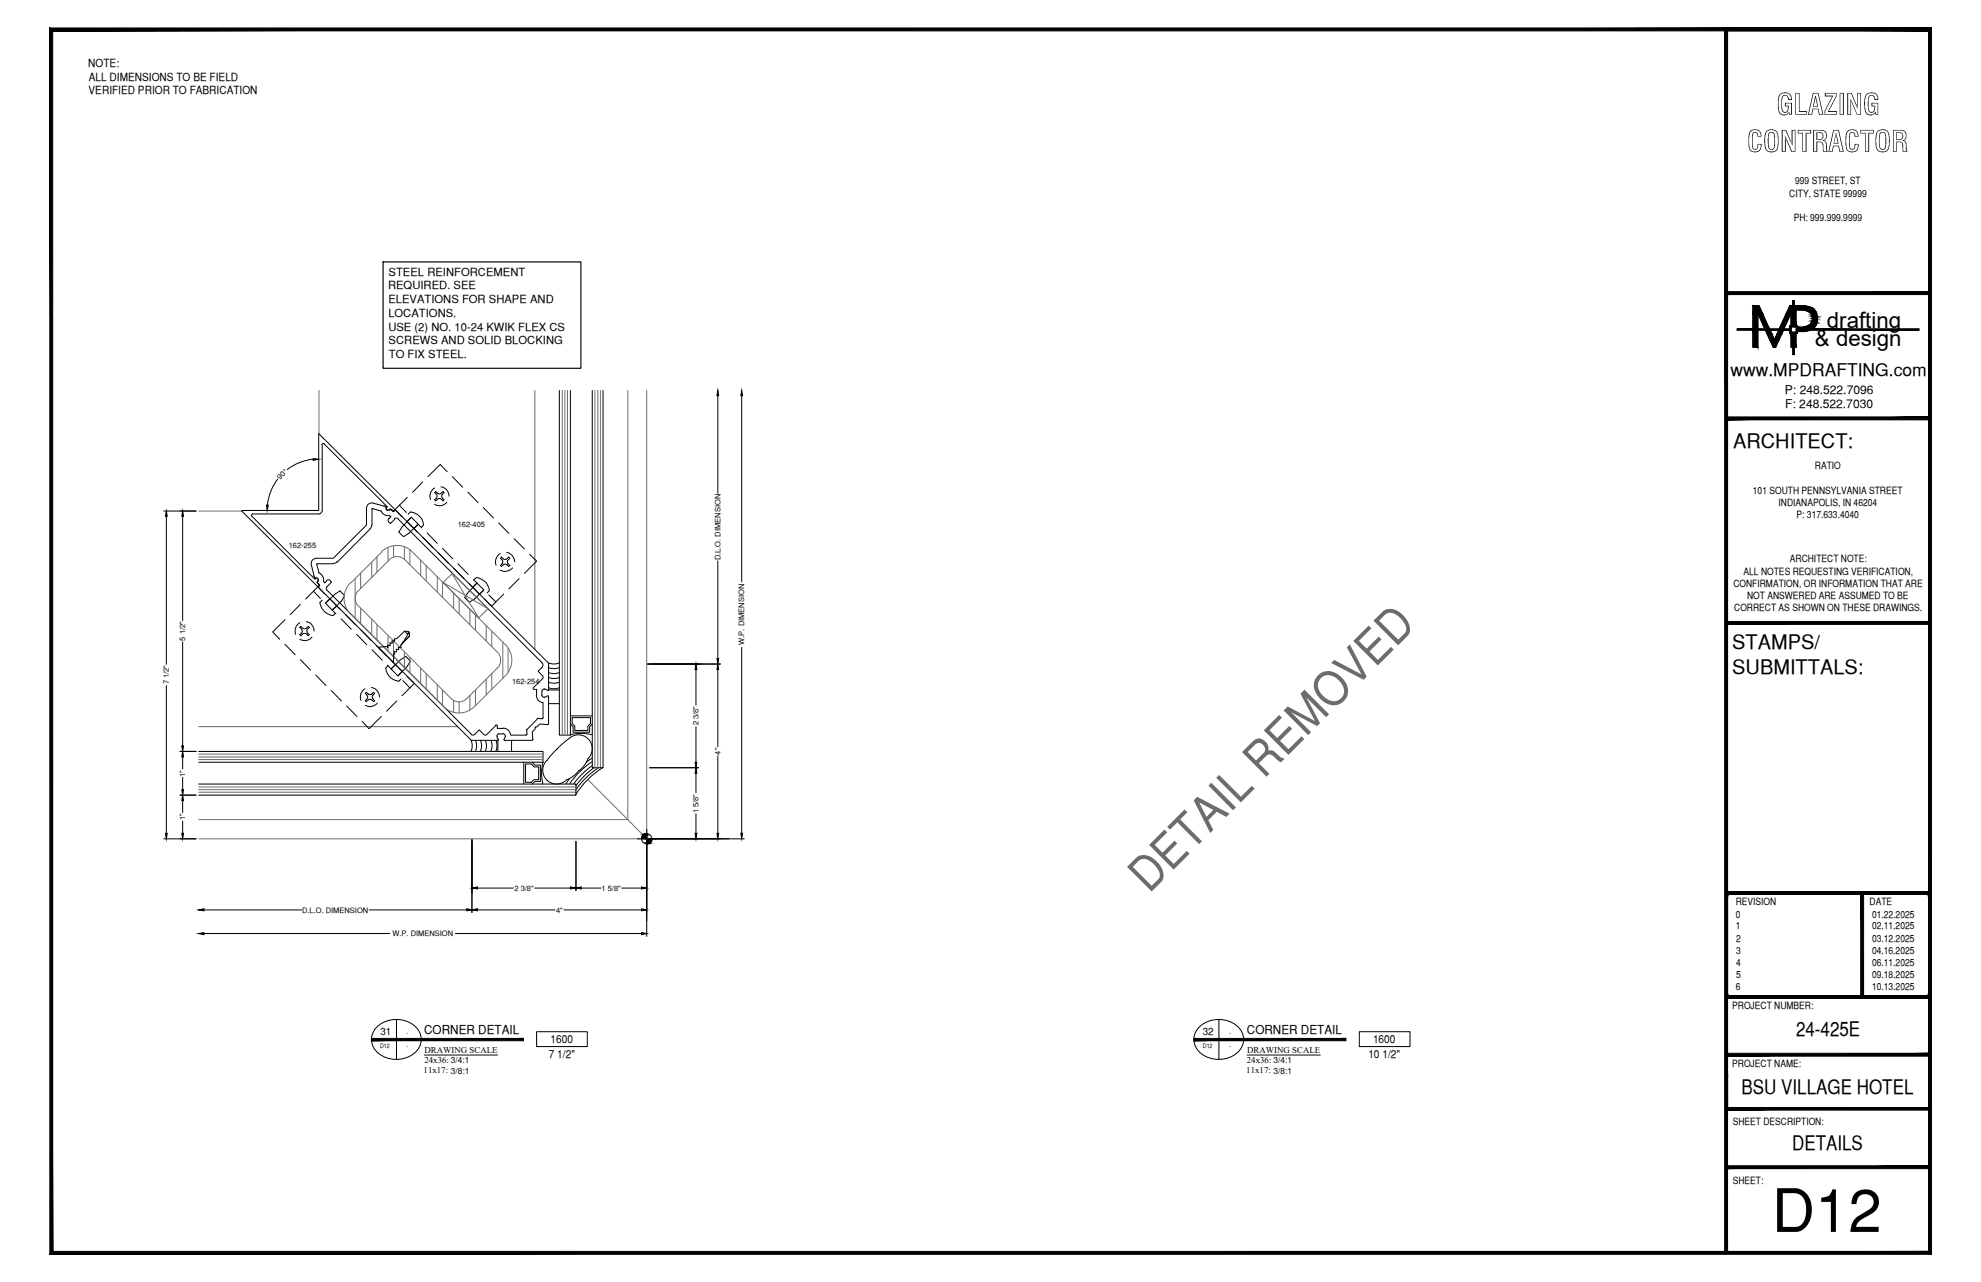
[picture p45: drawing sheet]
<svg xmlns="http://www.w3.org/2000/svg" width="432mm" height="279mm" viewBox="0 0 432 279" stroke-linecap="round" stroke-linejoin="round" font-family="sans-serif">
<defs><g id="words">
<text font-size="13.1" x="386.2" y="268.5">D12</text>
<text font-size="10.4" fill="#6c6c6c" x="250.4" y="194.9" transform="rotate(-45 250.4 194.9)">DETAIL REMOVED</text>
<g font-size="6.3">
<text x="387.2" y="25">GLAZING</text>
<text x="380.8" y="33.1">CONTRACTOR</text>
</g>
<g font-size="4.9">
<text x="398.2" y="71.5">drafting</text>
<text x="395.6" y="75.5">&amp; design</text>
</g>
<g font-size="4.4">
<text x="377.8" y="97.5">ARCHITECT:</text>
<text x="377.6" y="141.5">STAMPS/</text>
<text x="377.6" y="146.9">SUBMITTALS:</text>
<text x="391.5" y="225.8">24-425E</text>
<text x="379.6" y="238.5">BSU VILLAGE HOTEL</text>
<text x="390.7" y="250.7">DETAILS</text>
</g>
<text font-size="3.8" x="377.2" y="82">www.MPDRAFTING.com</text>
<g font-size="2.7">
<text x="92.5" y="225.4">CORNER DETAIL</text>
<text x="271.8" y="225.4">CORNER DETAIL</text>
</g>
<g font-size="2.6">
<text x="389.1" y="85.8">P: 248.522.7096</text>
<text x="389.1" y="89">F: 248.522.7030</text>
</g>
<g font-size="2.4">
<text x="19.2" y="14.5">NOTE:</text>
<text x="19.4" y="17.6">ALL DIMENSIONS TO BE FIELD</text>
<text x="19.3" y="20.6">VERIFIED PRIOR TO FABRICATION</text>
<text x="84.6" y="63.1">REQUIRED. SEE</text>
<text x="84.7" y="60.1">STEEL REINFORCEMENT</text>
<text x="84.6" y="66.1">ELEVATIONS FOR SHAPE AND</text>
<text x="84.6" y="69.1">LOCATIONS.</text>
<text x="84.6" y="72.1">USE (2) NO. 10-24 KWIK FLEX CS</text>
<text x="84.7" y="75.1">SCREWS AND SOLID BLOCKING</text>
<text x="84.8" y="78.1">TO FIX STEEL.</text>
<text x="120" y="227.3">1600</text>
<text x="299.3" y="227.3">1600</text>
<text x="119.6" y="230.6">7 1/2&quot;</text>
<text x="298.3" y="230.6">10 1/2&quot;</text>
</g>
<g font-size="2.2">
<text x="391.3" y="40.2">999 STREET, ST</text>
<text x="390" y="42.9">CITY, STATE 99999</text>
<text x="391" y="48.2">PH: 999.999.9999</text>
<text x="382.1" y="107.6">101 SOUTH PENNSYLVANIA STREET</text>
<text x="395.6" y="102.3">RATIO</text>
<text x="387.7" y="110.3">INDIANAPOLIS, IN 46204</text>
<text x="391.6" y="113">P: 317.633.4040</text>
<text x="380" y="125.2">ALL NOTES REQUESTING VERIFICATION,</text>
<text x="390.1" y="122.6">ARCHITECT NOTE:</text>
<text x="377.8" y="127.9">CONFIRMATION, OR INFORMATION THAT ARE</text>
<text x="380.8" y="130.6">NOT ANSWERED ARE ASSUMED TO BE</text>
<text x="378" y="133.2">CORRECT AS SHOWN ON THESE DRAWINGS.</text>
<text x="378.3" y="197.3">REVISION</text>
<text x="407.5" y="197.3">DATE</text>
<text x="378.3" y="202.6">1</text>
<text x="378.4" y="200">0</text>
<text x="408" y="200">01.22.2025</text>
<text x="408" y="202.6">02.11.2025</text>
<text x="378.5" y="205.2">2</text>
<text x="378.5" y="207.9">3</text>
<text x="408" y="205.2">03.12.2025</text>
<text x="408" y="207.9">04.16.2025</text>
<text x="378.4" y="215.8">6</text>
<text x="378.5" y="210.5">4</text>
<text x="378.5" y="213.2">5</text>
<text x="408" y="210.5">06.11.2025</text>
<text x="408" y="213.2">09.18.2025</text>
<text x="408" y="215.8">10.13.2025</text>
<text x="377.6" y="219.9">PROJECT NUMBER:</text>
<text x="82.9" y="225.6">31</text>
<text x="262.2" y="225.6">32</text>
<text x="377.6" y="232.5">PROJECT NAME:</text>
<text x="377.7" y="245.2">SHEET DESCRIPTION:</text>
<text x="377.7" y="257.9">SHEET:</text>
</g>
<g font-size="1.9">
<text x="92.3" y="233.9">11x17: 3/8:1</text>
<text x="92.5" y="229.6">DRAWING SCALE</text>
<text x="92.5" y="231.7">24x36: 3/4:1</text>
<text x="271.7" y="233.9">11x17: 3/8:1</text>
<text x="271.8" y="231.7">24x36: 3/4:1</text>
<text x="271.8" y="229.6">DRAWING SCALE</text>
</g>
<g font-size="1.6">
<text x="61.1" y="104.6" transform="rotate(-46 61.1 104.6)">90°</text>
<text x="62.9" y="119.5">162-255</text>
<text x="99.8" y="114.9">162-405</text>
<text x="157" y="122.1" transform="rotate(-90 157 122.1)">D.L.O. DIMENSION</text>
<text x="40.4" y="139.6" transform="rotate(-90 40.4 139.6)">5 1/2&quot;</text>
<text x="162.2" y="140.5" transform="rotate(-90 162.2 140.5)">W.P. DIMENSION</text>
<text x="36.8" y="149.2" transform="rotate(-90 36.8 149.2)">7 1/2&quot;</text>
<text x="111.6" y="149">162-254</text>
<text x="152.3" y="158.1" transform="rotate(-90 152.3 158.1)">2 3/8&quot;</text>
<text x="157" y="164.5" transform="rotate(-90 157 164.5)">4&quot;</text>
<text x="40.4" y="169.3" transform="rotate(-90 40.4 169.3)">1&quot;</text>
<text x="40.4" y="178.8" transform="rotate(-90 40.4 178.8)">1&quot;</text>
<text x="152.3" y="177.2" transform="rotate(-90 152.3 177.2)">1 5/8&quot;</text>
<text x="112.1" y="194.1">2 3/8&quot;</text>
<text x="131.1" y="194.1">1 5/8&quot;</text>
<text x="65.8" y="198.9">D.L.O. DIMENSION</text>
<text x="121.2" y="198.9">4&quot;</text>
<text x="85.5" y="204.1">W.P. DIMENSION</text>
</g>
<g font-size="1.3">
<text x="88.6" y="225.6">-</text>
<text x="267.9" y="225.6">-</text>
<text x="82.9" y="228.4">D12</text>
<text x="88.6" y="228.4">-</text>
<text x="262.2" y="228.4">D12</text>
<text x="267.9" y="228.4">-</text>
</g>
</g></defs>
<!-- layer: SYMBOLS -->
<g fill="#000" stroke="#000" stroke-width=".22">
<path d="M140.8 181.7h.2zM141 183.8h.4z"/>
<path d="M140.8 181.7h.2zM140.6 181.7h.4z"/>
<path d="M140.6 181.7l.4 .2v-.2zM140.5 181.9l.1-.2 .4 .2z"/>
<path d="M140.5 181.9h.5zM140.3 181.9h.7z"/>
<path d="M140.3 181.9l.7 .2v-.2zM140.3 181.9l.7 .2h-.9z"/>
<path d="M140.1 182.1l.9 .1v-.1zM140 182.2l.1-.1 .9 .1z"/>
<path d="M140 182.2l1 .2v-.2zM140 182.2l1 .2h-1z"/>
<path d="M140 182.4l1 .2v-.2zM140 182.4l1 .2h-1.1z"/>
<path d="M139.9 182.6l1.1 .2v-.2zM139.9 182.6l1.1 .2h-1.1z"/>
<path d="M141 183.9h.2zM141 183.8l.2 .1z"/>
<path d="M141 183.8h.5zM141 183.8h.4z"/>
<path d="M141 183.6l.5 .2 .2-.2zM141 183.6l.5 .2h-.5z"/>
<path d="M141 183.5l.7 .1 .2-.1zM141 183.5l.7 .1h-.7z"/>
<path d="M141 183.4l.9 .1 .1-.1zM141 183.4l.9 .1h-.9z"/>
<path d="M141 183.2l1 .2v-.2zM141 183.2l1 .2h-1z"/>
<path d="M141 182.8l1.1 .2v-.2zM141 182.8l1.1 .2h-1.1z"/>
<path d="M141 183l1 .2 .1-.2zM141 183l1 .2h-1z"/>
<path d="M81 226.3v.5l33.1-.5zM81 226.8l33.1-.5v.5z"/>
<path d="M260.3 226.3v.5l33.1-.5zM260.3 226.8l33.1-.5v.5z"/>
</g>
<g fill="none" stroke="#000" stroke-width=".22">
<path d="M138.9 182.8h4.2M141 180.7v4.2M82.2 223.7a6.1 6.1 0 0 1 9.3 1.3 4 4 0 0 1-2.4 5.3 6 6 0 0 1-7.8-2.2 3.7 3.7 0 0 1 .9-4.4zM86.4 222.2v8.7M261.5 223.7a6.1 6.1 0 0 1 9.2 1.3 4 4 0 0 1-2.3 5.3 6 6 0 0 1-7.8-2.2 3.7 3.7 0 0 1 .9-4.4zM265.7 222.2v8.7"/>
<circle cx="140.9" cy="182.8" r="1.11"/>
</g>
<!-- layer: MEDIUM_2 -->
<path d="M92.5 229.9h16M271.8 229.9h16" fill="none" stroke="#000" stroke-width=".22"/>
<!-- layer: NOTES -->
<path d="M117 224.9h11v3.2h-11zM296.3 224.9h11v3.2h-11z" fill="none" stroke="#000" stroke-width=".22"/>
<!-- layer: LIGHT_1 -->
<path d="M69.5 85.1v9.5M116.6 85.1v56.4M136.8 85.1v93.5M141 85.1v97.7M43.3 111.4h9.4M43.3 158.4h56.5M43.3 178.6h93.5M128.2 170l8.6 8.6M136.8 178.6l4.2 4.2h-97.7" fill="none" stroke="#6c6c6c" stroke-width=".22"/>
<!-- layer: GASKETS -->
<g fill="none" stroke="#000" stroke-width=".22">
<path d="M119.6 144.5l1.4 .2 .9-.2M119.6 145.5l1.4 .2 .9-.2M119.6 146.6l1.4 .2 .9-.2M119.6 147.6l1.4 .3 .9-.3M119.6 148.7l.9 .2 1.4-.2M119.6 149.9l1.4 .2 .9-.2M119.6 153.4h2.3M119.6 150.4h2.3M102.7 161.3l.2 1-.2 1.4M103.6 161.3l.3 1-.3 1.4M104.7 161.3l.3 1-.3 1.4M105.8 161.3l.2 1-.2 1.4"/>
<path d="M107 161.3l.2 1-.2 1.4M108.1 161.3l.2 1-.2 1.4M108.5 161.4v2.4M111.5 161.4v2.4M119.2 165.7a3 3 0 0 0 0 4.3 3 3 0 0 0 4.2 0M123.9 161.1l-2.9 2.5-1.8 2.2M123.9 161a3 3 0 0 1 4.3 0 3 3 0 0 1 0 4.3M126.1 167.9l-1.1 1.3-1.6 .8M128.2 165.3l-.8 1.5-1.2 1.2M129.1 166a18.2 18.2 0 0 0-4.9 4.8M129.1 166.9a18.2 18.2 0 0 0-4.1 4M129.5 167.3a18.2 18.2 0 0 0-4 4"/>
<path d="M130.5 167.3a18.2 18.2 0 0 0-5 4.9M131.4 167.3a18.2 18.2 0 0 0-6 5.9"/>
</g>
<!-- layer: FASTENERS -->
<g fill="none" stroke="#000" stroke-width=".22">
<path d="M87.1 110.1l1.5 1.6M88.8 108.4l-2.7 2.7 1.5 1.5M88.8 113.7l2.2 2.3M89 112.1l.5-.5a3.1 3.1 0 0 1 2.8 2.8l-.5 .5M89.7 112.8l-2 1.9-.8 1.3 1 1 1.3-.8 1.9-2M89.7 112.7l-1 1M89.7 112.8l2.2 2.3M91.2 114.3l-1 .9M92.1 105l-2.2 2.3M92.1 117.1l2.3 2.3M93.1 116.1l2.2 2.3M94.7 106.4a2 2 0 0 0-.8 2.4"/>
<path d="M94.7 107.4l.3-.3 .5 .5h.4l.7-.5 .2 .3-.3 .3a.61 .61 0 0 0 0 .9l.3 .3-.2 .3-.7-.6-.4 .1-.5 .5-.3-.3 .5-.5v-.5zM96.1 106.1a1.98 1.98 0 0 1 1.8 2M96.5 119.5l2.2 2.3M97.4 109.5a2.07 2.07 0 0 1-2.7 .4M97.5 102.8l-1.6-1.6-2.6 2.7M98.6 103.9l2.2 2.3M102 107.3l2.2 2.2M105.3 110.6l2.3 2.3M108.7 114l2.2 2.3M112.1 117.4l2.2 2.2M62.1 135.1l-2.7 2.6 1.6 1.6M65.3 135.7a2.11 2.11 0 0 0-.8 2.5"/>
<path d="M65.3 136.7l.3-.2 .6 .5h.5l.5-.5 .2 .2-.5 .8 .1 .4 .4 .4-.2 .3-.3-.4a.69 .69 0 0 0-1 0l-.3 .4-.3-.3 .4-.3a.61 .61 0 0 0 0-.9zM65.5 131.7l-2.3 2.3M66.7 135.5a1.98 1.98 0 0 1 1.8 2M68 138.9a2.07 2.07 0 0 1-2.7 .4M68.3 128.8l1.5 1.6M70.2 130.8l-.5 .5a3.3 3.3 0 0 0 2.9 2.9l.5-.5M70.8 129.5l-1.5-1.6-2.7 2.7M70.9 131.5l2.1-2 1.1-.7 1 1-.7 1.2-2 2M71 131.5l2.2 2.3M71.9 130.5l-1 .9M71.9 130.6l2.3 2.2M73.4 132.1l-.9 .9"/>
<path d="M74.4 134.9l2.2 2.3M75.3 133.9l2.2 2.3M77.7 138.2l2.2 2.3M78.7 137.3l2.2 2.3M88.2 137.5l.7 .7 .2-.4M88.9 138.2l-1.3 2.1 1.7-1.7M89.1 137.7l.2 .9M95.5 120.5l2.2 2.2M98.9 123.8l2.2 2.3M99.8 122.9l2.2 2.3M102.2 127.2l2.3 2.3M103.2 126.3l2.2 2.2"/>
<path d="M103.3 126.4l.5-.5a3.3 3.3 0 0 1 2.9 2.8l-.5 .5M103.9 127.1l-.9 .9M104 127.1l-2 2-.7 1.1 1 1.1 1.1-.7 2.1-2.1M105.5 128.6l-1 .9M106.6 129.7l1.5 1.5M109 120.6a2.05 2.05 0 0 0-.9 2.6M109.3 121.4l.6 .5h.5l.5-.5 .2 .3-.3 .3a.61 .61 0 0 0 0 .9l.3 .4-.2 .1-.7-.5-.4 .1-.5 .4-.2-.1 .3-.4a.61 .61 0 0 0 0-.9l-.3-.3zM109.8 129.5l-2.7 2.6-1.5-1.5M110.4 120.4a2.1 2.1 0 0 1 1.8 2M111.7 123.8a2.18 2.18 0 0 1-2.7 .5M113.2 126.1l-2.3 2.2M115.4 120.8l1.6 1.5-2.7 2.7"/>
<path d="M62.1 140.4l2.2 2.3M65.5 143.8l2.2 2.2M68.8 147.1l2.3 2.3M72.2 150.5l2.2 2.3M75.6 153.9l2.2 2.2M79.6 150.1a2.05 2.05 0 0 0-.9 2.6M79.8 150.9l.7 .5 .5-.1 .4-.4 .3 .2-.5 .4v.3v.5l.5 .4-.3 .2-.3-.3a.61 .61 0 0 0-.9 0l-.4 .3-.2-.2 .3-.4a.61 .61 0 0 0 0-.9l-.3-.3zM81 149.9a2.1 2.1 0 0 1 1.7 2M81.1 141.6l2.2 2.3M82 140.7l2.3 2.2M82.2 153.2a2.06 2.06 0 0 1-2.6 .5M82.5 141.1l1.8-.2 .2 .3v-.5h.6l-.1-.6 .5 .1-.1-.5 .5 .1 .1-.2-.1-.3 .6-.1 1.7-1.7 1 .2 .1 .9-1.7 1.7v.3l-.2-.1v.6h-.6l.1 .4h-.5v.6l-.5-.1 .1 .6-.1-.1-.2 1.8z"/>
<path d="M83.1 156.1l-2.6 2.7-1.6-1.6M84.5 145l2.2 2.3M84.6 145.1l-.5 .5a3.1 3.1 0 0 0 2.8 2.9l.5-.5M85.3 145.8l1.9-2 1.3-.7 1 1-.8 1.2-2 2M85.4 144.1l2.2 2.2M86.2 144.8l-1 1M86.5 152.8l-2.2 2.2M87.7 146.4l-1 .9M87.8 148.3l1.5 1.6M88.8 147.4l1.5 1.6-2.7 2.6"/>
</g>
<!-- layer: COMPONENTS -->
<g fill="none" stroke="#000" stroke-width=".22">
<path d="M69.4 94.6h.2l16.5 16.5-.1 .1M69.5 94.7v16.6h-16.7M70.2 97v14.3M70.7 96.7a.29 .29 0 0 0-.4 0 .29 .29 0 0 0-.1 .2M70.7 96.8l13.8 13.7-.2 .1M52.8 111.3v.1l16.5 16.5 .1-.1M54.9 112.5l13.7 13.7 .2-.1M69.5 112h-14.4a.29 .29 0 0 0-.3 .2 .29 .29 0 0 0 .1 .3M70.2 111.2a.79 .79 0 0 1-.8 .8M81 114.4l-.3 .8-7.2 7.4M81.1 111.1v3.3M81.3 110.9l1.8 .5"/>
<path d="M81.3 110.8l-.3 .2M83.1 111.3a1.68 1.68 0 0 0 1.8 1.1M83.7 110.3l-2.3-.7a1.18 1.18 0 0 0-1.5 1.2v3.6l-7.3 7.3h-3.6M83.7 110.2l.2 .1M83.9 110.4l.3 .2M84.2 110.5a.48 .48 0 0 0 .2 .6 .48 .48 0 0 0 .6-.1M84.3 110.5a.41 .41 0 0 0 0 .6 .41 .41 0 0 0 .5 0l.3-.2 .5 .4M84.8 113a.6 .6 0 0 0 0 .8M84.9 112.4l.3 .2-.4 .4M85 111l.7 .4M85.6 111.5h.3l.2-.4 33.5 33.4v5.9l-.2 .1-.7-.3M86 111.2h-.4"/>
<path d="M86 113.1a.6 .6 0 0 1 .8 0M86 113.2l-.9 .9-.3-.2M86.8 113.2l31.4 31.3M67.9 123.2l.6 2.3M68.4 125.5v.2M68.5 125.7l.2 .3M68.7 126a.48 .48 0 0 1 .6 .2 .48 .48 0 0 1-.2 .6M68.7 126.1a.41 .41 0 0 1 .6 0 .41 .41 0 0 1 0 .6l-.2 .2 .4 .5M69 121.7a1.17 1.17 0 0 0-1.1 1.4M69.1 123.1l.4 1.8M69.2 126.9l.4 .5M69.2 122.8l-.2 .3"/>
<path d="M69.3 122.9h3.3M69.4 127.4v.3M69.5 124.8a1.68 1.68 0 0 1 1 1.9M69.6 127.8l-.3 .1 33.4 33.5h5.8l.1-.2-.3-.7M69.6 127.4l-.1 .3M71.2 126.5a.6 .6 0 0 1 .8 0M71.2 126.6l-.4 .5-.3-.4M71.3 127.8a.6 .6 0 0 0 0 .9M71.3 128.7l31.4 31.3M72 126.6l.3 .3-1 .9M73.4 122.5l-.8 .3M108 158.1l.3-.1 .1 .2"/>
<path d="M108.1 158.1l-2.1 2.1h-.4l-1.1-1.1-1 .9M108.4 158.2v.5h1.3M108.8 159.9l-.4 .2-.1 .3M108.8 160h.9M109.6 159.9l.3 .1 .2 .4M109.6 158.7a1.68 1.68 0 0 1 1.7 1.4M114.8 159.1l.1 .9M114.8 158.9l-.1 .2M114.9 160l-.3 .2M116.9 151.5a1.68 1.68 0 0 0 1.4 1.6M117.2 156.7l-2.3 2.3M117.3 156.5l-.2 .1"/>
<path d="M117.3 156.6l.9 .1M118.2 144.5a.6 .6 0 0 1 0 .9M118.2 145.4l-.9 .9 1.1 1.1v.4l-2.2 2.2 .1 .2h.7v1.3M118.4 153.2v3.2l-.3 .3M118.6 150.2l-.4 .2-.1 .3 .1 1 .4 .3M118.7 152l.7-.4 .2 .2v5.9M119.4 157.9l-1.7-.1-.7 .6h-.4v.5l-.6 .6 .1 1.7M119.6 157.7l-.3 .2M102.7 160a.6 .6 0 0 0 .8 0M108.4 160.4v.1M109.9 161.1l.1 .3h6M110.1 160.5l-.2 .6"/>
<path d="M110.2 160.4v.1M111.3 160.2h3.4M116.1 161.1l-.2 .3"/>
</g>
<!-- layer: R-SWTS-DET3 -->
<path d="M124.2 169.7l-.8 1.1M129 165.2l-1.2 .9" fill="none" stroke="#000" stroke-width=".22"/>
<!-- layer: DIM -->
<g fill="none" stroke="#000" stroke-width=".22">
<path d="M156.5 86.2v21.3M161.7 86.2v40.6M35.7 111.4h7M36.3 112.5v32.3M39.8 112.5v22.8M60.5 104.4a11.2 11.2 0 0 0-2.2 5.6M68.2 100.1a11.2 11.2 0 0 0-5.6 2.2M39.8 139.9v22.7M156.5 122.2v21.3M36.3 149.4v32.2M141.2 144.7h15.8M151.7 145.9v7.8"/>
<path d="M151.7 158.4v7.7M156.5 145.9v16.9M161.7 141.1v40.5M39.2 163.8h3.5M39.2 173.3h3.5M39.8 165v2.6M39.8 169.4v2.7M39.8 174.5v2.6M39.8 178.9v2.7M141.6 167.3h10.7M151.7 168.5v4.3M151.7 177.4v4.2"/>
<path d="M156.5 164.7v16.9M35.7 182.8h7M44.4 198.3h21.3M80.5 198.3h21.2M102.9 183v15.9M104.1 198.3h16.9M104.1 193.5h7.8M116.5 193.5h7.8M122.9 198.3h16.9M125.5 183.4v10.7M126.7 193.5h4.3M135.5 193.5h4.3"/>
<path d="M141 183.4v20.7M141.6 182.8h20.6M44.4 203.5h40.6M99.3 203.5h40.5"/>
</g>
<g fill="#000" stroke="#000" stroke-width=".22">
<path d="M68.3 99.9l1.2 .2-1.2 .2zM156.5 85.1l.2 1.1h-.4zM161.7 85.1l.2 1.1h-.4zM36.3 111.4l.1 1.1h-.3zM39.8 111.4l.2 1.1h-.4zM58.1 110l.4 .1-.3 1.2zM151.7 144.7l.2 1.2h-.4zM156.5 144.7l.2 1.2h-.4zM156.3 143.5h.4l-.2 1.2zM39.6 162.6h.4l-.2 1.2zM39.8 173.3l.2 1.2h-.4zM39.8 163.8l.2 1.2h-.4z"/>
<path d="M39.6 172.1h.4l-.2 1.2zM151.5 166.1h.4l-.2 1.2zM151.7 167.3l.2 1.2h-.4zM36.1 181.6h.3l-.1 1.2zM39.6 181.6h.4l-.2 1.2zM43.2 198.3l1.2-.2v.4zM101.7 198.1l1.2 .2-1.2 .2zM102.9 198.3l1.2-.2v.4zM102.9 193.5l1.2-.2v.4zM124.3 193.3l1.2 .2-1.2 .2zM125.5 193.5l1.2-.2v.4zM139.8 198.1l1.2 .2-1.2 .2z"/>
<path d="M139.8 193.3l1.2 .2-1.2 .2zM151.5 181.6h.4l-.2 1.2zM156.3 181.6h.4l-.2 1.2zM161.5 181.6h.4l-.2 1.2zM43.2 203.5l1.2-.2v.4zM139.8 203.3l1.2 .2-1.2 .2z"/>
</g>
<!-- layer: GLASS -->
<path d="M121.9 85.1v75.1h2.4v-75.1M129.1 85.1v82.2h2.3v-82.2M43.3 163.8h75.1v2.3M43.3 170.9h82.2v2.4h-82.2M43.3 166.1h75.1M118.3 166.1l-.2 2.1 .2 2.7M124.3 160.1l2.7-.3 2 .3" fill="none" stroke="#000" stroke-width=".22"/>
<path d="M122.6 85.1v75.1M123.1 85.1v75.1M123.7 85.1v75.1M129.7 85.1v82.2M130.3 85.1v82.2M130.9 85.1v82.2M43.3 165.5h75.1M43.3 164.3h75.1M43.3 165h75.1M43.3 172.7h82.2M43.3 171.5h82.2M43.3 172.1h82.2" fill="none" stroke="#6c6c6c" stroke-width=".22"/>
<!-- layer: MEDIUM_1 -->
<path d="M124.3 157.8l.6 .6v1.2h3.6v-1.2l.6-.6M124.3 156h4.8M124.7 156.4h4v1.3l-.6 .5v1h-2.8v-1l-.6-.5zM114.2 166.1v4.8M114.6 166.5h1.2l.6 .6h1v2.8h-1l-.6 .6h-1.2zM116 166.1l.6 .7h1.2v3.5h-1.2l-.6 .6" fill="none" stroke="#000" stroke-width=".22"/>
<!-- layer: R-ANNO-DIMS -->
<path d="M142.2 144.7h10.7M102.9 184v10.7M141 184v16.7M142.2 182.8h16.7" fill="none" stroke="#000" stroke-width=".22"/>
<!-- layer: HEAVY_2 -->
<path d="M83.5 57.1h43.1v23.2h-43.1z" fill="none" stroke="#000" stroke-width=".25"/>
<!-- layer: SURROUNDING CONDITIONS -->
<g fill="none" stroke="#6c6c6c" stroke-width=".22">
<path d="M84.6 119.4v2.9M85.8 119v2.4M88.1 119.2v2.7M89.3 119.8v3.3M76.4 127a4.8 4.8 0 0 0 0 6.8M76.5 133.8l20.2 20.2M77.4 126.1v8.6M78.1 128.7a2.38 2.38 0 0 0 0 3.4M78.6 124.9v3.4M78.6 132.5v3.4M81 122.5v3.4M81 134.9v3.4"/>
<path d="M82.2 121.3v3.4M82.2 136.1v3.4M83.1 120.3a4.8 4.8 0 0 1 6.8 0M83.2 120.3l-6.7 6.8M84.6 138.5v3.4M84.8 122a2.38 2.38 0 0 1 3.4 0M84.9 122l-6.7 6.7M85.8 139.7v3.4M88.3 122l20.2 20.2a2.38 2.38 0 0 1 0 3.3l-6.8 6.8a2.38 2.38 0 0 1-3.3 0l-20.2-20.2M89.9 120.3l20.3 20.2M91.7 122v3.5M92.9 123.3v3.3"/>
<path d="M95.3 125.7v3.3M96.5 126.8v3.4M96.6 126.9l9.8 5.8M98.6 125l5.7 9.7-7.7-7.8 2-1.9 7.8 7.7-2.1 2M98.9 129.2v3.4M100.1 130.4v3.4M102.4 132.8v3.3M103.6 134v3.4M106 136.3v3.5M107.2 137.5v3.4M109.6 140v7.8M88.1 142v3.4"/>
<path d="M89.3 143.3v3.3M91.7 145.7v3.3M92.9 146.8v3.4M95.3 149.2v3.4M96.5 150.4v3.4M98.9 152.7v2.6M100.1 153v2.4M102.4 151.6v3.1M103.6 150.4v3.4M106 148v3.4M107.2 146.8v3.4M110.2 140.5a4.8 4.8 0 0 1 0 6.8l-6.8 6.7a4.8 4.8 0 0 1-6.7 0"/>
<path d="M110.7 141.3v5.2"/>
</g>
<!-- layer: TITLE BLOCK -->
<g fill="#000" stroke="#000" stroke-width=".22">
<path d="M393.1 71.3h2.4zM394.3 68h1.6z"/>
<path d="M376.3 6.5v.2h44.1zM376.3 6.5h44.3l-.2 .2z"/>
<path d="M375.9 6.4l.7 266.6v-266.6zM375.9 6.4l.7 266.6h-.7z"/>
<path d="M420.6 6.5l-.2 .2 .2 234.9zM420.4 6.7l.2 234.9h-.2z"/>
<path d="M421 6.1l-.6 .6 .6 266.7zM420.4 6.7l.6 266.7-.6-.7zM10.9 273.4h410.1l-.6-.7zM10.9 273.4l.6-.7h408.9zM10.9 6.1v267.3l.6-.7zM10.9 6.1l.6 .6v266zM10.9 6.1l.6 .6 409.5-.6zM11.5 6.7l409.5-.6-.6 .6z"/>
<path d="M382.1 68.3h1.1zM382.1 68.3h1.1z"/>
<path d="M382.1 68.3l1.1 3.3v-3.3zM382.1 68.3l1.1 3.3h-1.1z"/>
<path d="M382.1 72.1l1.1 3.6v-3.6zM382.1 72.1l1.1 3.6h-1.1z"/>
<path d="M382.1 66.6l2.1 1.7-.8-1.7zM382.1 66.6l2.1 1.7h-2.1z"/>
<path d="M383.2 68.3h1zM383.2 68.3h1z"/>
<path d="M383.2 68.3l2.4 3.3-1.4-3.3zM383.2 68.3l2.4 3.3h-1z"/>
<path d="M384.9 72.1l1.3 .7-.3-.7zM384.9 72.1l1.3 .7h-1z"/>
<path d="M385.2 72.8l1.6 1.2-.6-1.2zM385.2 72.8l1.6 1.2h-1z"/>
<path d="M385.8 74l1.2 1.7 .8-1.7zM385.8 74l1.2 1.7h-.5z"/>
<path d="M387.3 72.8l.5 1.2 .6-1.2zM387.3 72.8l.5 1.2h-1z"/>
<path d="M387.7 72.1l.7 .7 .3-.7zM387.7 72.1l.7 .7h-1.1z"/>
<path d="M389.4 68.3l-.5 3.3 1.5-3.3zM389.4 68.3l-.5 3.3h-1z"/>
<path d="M390.1 71.2l.3 .5v-.5zM390.1 71.2l.3 .5h-.3z"/>
<path d="M378.7 71.7l11.7 .2v-.2zM378.7 71.7l11.7 .2h-11.7z"/>
<path d="M390.1 71.9l.3 .5v-.5zM390.1 71.9l.3 .5h-.3z"/>
<path d="M390.1 66.6l.6 1.7v-1.7zM390.1 66.6l.6 1.7h-1.3z"/>
<path d="M390.4 68.3l.3 2.6v-2.6zM390.4 68.3l.3 2.6h-.3z"/>
<path d="M390.4 72.8l.3 2.9v-2.9zM390.4 72.8l.3 2.9h-.3z"/>
<path d="M390.8 65.5l.3 5.5v-5.5zM390.8 65.5l.3 5.5h-.3z"/>
<path d="M390.8 72.6l.3 4.7v-4.7zM390.8 72.6l.3 4.7h-.3z"/>
<path d="M391.2 67.6l.3 3.3v-3.3zM391.2 67.6l.3 3.3h-.3z"/>
<path d="M391.2 72.8l.3 2.9v-2.9zM391.2 72.8l.3 2.9h-.3z"/>
<path d="M390.1 71l1.7 .2v-.2zM390.1 71l1.7 .2h-1.7z"/>
<path d="M391.5 71.2l.3 .5v-.5zM391.5 71.2l.3 .5h-.3z"/>
<path d="M391.5 71.9l.3 .5v-.5zM391.5 71.9l.3 .5h-.3z"/>
<path d="M390.1 72.4l1.7 .2v-.2zM390.1 72.4l1.7 .2h-1.7z"/>
<path d="M391.2 66.6l2.4 .1zM391.2 66.6l2.4 .1z"/>
<path d="M391.2 66.7l3.1 .2-.7-.2zM391.2 66.7l3.1 .2h-3.1z"/>
<path d="M391.9 72.2h1.7zM391.9 72.2l1.2 .1z"/>
<path d="M391.9 72.1l1.7 .1 .6-.1zM391.9 72.1l1.7 .1h-1.7z"/>
<path d="M391.2 66.9l3.8 .2-.7-.2zM391.2 66.9l3.8 .2h-3.8z"/>
<path d="M391.2 67.1l4.2 .3-.4-.3zM391.2 67.1l4.2 .3h-4.2z"/>
<path d="M391.2 67.4l4.3 .2-.1-.2zM391.2 67.4l4.3 .2h-4.3z"/>
<path d="M392.9 67.6h2.6zM392.9 67.6h2.6z"/>
<path d="M393.3 67.6l2.3 .1-.1-.1zM393.3 67.6l2.3 .1zM393.6 67.7h2zM393.6 67.7h2z"/>
<path d="M393.4 71.2l2.1 .1zM393.1 71.3h2.4zM393.1 71.3h2.4z"/>
<path d="M391.9 71.3l3.3 .3 .3-.3zM391.9 71.3l3.3 .3h-3.3z"/>
<path d="M393.6 67.7l2.1 .1-.1-.1zM393.6 67.7l2.1 .1z"/>
<path d="M393.8 71.2h1.8zM393.4 71.2h2.1z"/>
<path d="M394 67.8l1.9 .2-.2-.2zM394 67.8l1.9 .2h-1.6zM394.3 68h1.6z"/>
<path d="M394.1 71.1l1.5 .1 .1-.1zM393.8 71.2l.3-.1 1.5 .1z"/>
<path d="M394.2 70.9l1.5 .2 .1-.2zM394.2 70.9l1.5 .2h-1.6z"/>
<path d="M394.4 68l1.5 .2v-.2zM394.4 68l1.5 .2h-1.3z"/>
<path d="M394.4 70.9h1.5zM394.2 70.9h1.6z"/>
<path d="M394.6 68.2l1.4 .1-.1-.1zM394.6 68.2l1.4 .1h-1.3z"/>
<path d="M394.6 70.7l1.3 .2v-.2zM394.6 70.7l1.3 .2h-1.5z"/>
<path d="M394.7 68.3l1.3 .2v-.2zM394.7 68.3l1.3 .2h-1.2z"/>
<path d="M394.8 68.5l1.2 .2v-.2zM394.8 68.5l1.2 .2h-1.1zM394.9 68.7h1.1zM394.9 68.7h1.1z"/>
<path d="M394.8 70.4l1.2 .1v-.1zM394.8 70.4l1.2 .1h-1.3z"/>
<path d="M394.7 70.5l1.2 .2 .1-.2zM394.7 70.5l1.2 .2h-1.3z"/>
<path d="M394.9 68.7l1.2 .3-.1-.3zM394.9 68.7l1.2 .3h-1.1z"/>
<path d="M394.9 70.2l1.1 .2v-.2zM394.9 70.2l1.1 .2h-1.2z"/>
<path d="M395 69l1.1 .2v-.2zM395 69l1.1 .2h-1.1z"/>
<path d="M395 69.2l1.1 .2v-.2zM395 69.2l1.1 .2h-1.1z"/>
<path d="M395 69.4l1.1 .3v-.3zM395 69.4l1.1 .3h-1.1z"/>
<path d="M395 69.7l1.1 .1v-.1zM395 69.7l1.1 .1h-1.1z"/>
<path d="M395 69.8l1 .4 .1-.4zM395 69.8l1 .4h-1.1zM394.9 70.2h1.1zM394.9 70.2h1.1z"/>
<path d="M391.5 71.7l26.8 .2v-.2zM391.5 71.7l26.8 .2h-26.8z"/>
<path d="M376.3 64.2h44.3v-.6zM376.3 63.6h44.3l-44.3 .6z"/>
<path d="M376.3 91.5h44.3v-.6zM376.3 90.9h44.3l-44.3 .6z"/>
<path d="M376.3 136.1h44.3v-.7zM376.3 135.4h44.3l-44.3 .7z"/>
<path d="M405.6 194.6l.6 22.7v-22.7zM405.6 194.6l.6 22.7h-.6z"/>
<path d="M420.4 194.9v22.1l.2-22.3zM420.6 194.7v22.5l-.2-.2z"/>
<path d="M420.4 194.9v22.1l.2-22.3zM420.6 194.7v22.5l-.2-.2z"/>
<path d="M420.6 194.3l-.2 .6 .2-.2zM376.3 194.3h44.3l-.2 .6zM376.3 194.3l.3 .6h43.8zM376.3 194.3l.3 .6-.3-.2z"/>
<path d="M420.6 194.3l-.2 .6 .2-.2zM376.3 194.3h44.3l-.2 .6zM376.3 194.3l.3 .6h43.8zM376.3 194.3l.3 .6-.3-.2z"/>
<path d="M376.6 217l-.3 .2v.4zM376.6 217l44 .6h-44.3zM376.6 217l44 .6-.2-.6zM420.4 217l.2 .2v.4z"/>
<path d="M376.6 217l-.3 .2v.4zM376.6 217l44 .6h-44.3zM376.6 217l44 .6-.2-.6zM420.4 217l.2 .2v.4z"/>
<path d="M376.6 194.9l-.3 22.3 .3-.2zM376.3 194.7l.3 .2-.3 22.3z"/>
<path d="M376.6 194.9l-.3 22.3 .3-.2zM376.3 194.7l.3 .2-.3 22.3z"/>
<path d="M376.3 217.4h44.3v-.3zM376.3 217.1h44.3l-44.3 .3z"/>
<path d="M376.3 230.2h44.3v-.6zM376.3 229.6h44.3l-44.3 .6z"/>
<path d="M376.2 254.1v.6l44.5-.6zM376.2 254.7l44.5-.6v.6z"/>
<path d="M376.2 241.4v.5l44.5-.5zM376.2 241.9l44.5-.5v.5z"/>
<path d="M376.3 6.5v235.1h.3zM376.3 6.5h.3v235.1z"/>
<path d="M376.3 234.8v6.8h.3zM376.3 234.8l.3-.2v7zM376.3 234.6v.2l.3-.2z"/>
</g>
<g fill="none" stroke="#000" stroke-width=".22">
<path d="M378.7 71.7h11.4v-.7h.7v-5.5h.3v5.5h.7v.7h26.5v.2h-26.5v.7h-.7v4.7h-.3v-4.7h-.7v-.7h-11.4zM382.1 72.1h1.1v3.6h-1.1zM382.1 66.6h1.3l2.2 5h-1l-1.4-3.3v3.3h-1.1zM384.9 72.1h1l.9 1.9 .9-1.9h1l-1.7 3.6h-.5zM390.1 66.6h.6v4.3h-.3v-2.6l-1.5 3.3h-1zM390.4 71.2h1.1v1.2h-1.1zM390.4 72.8h.3v2.9h-.3zM391.2 72.8h.3v2.9h-.3zM392.8 67.6l.8 .1 .7 .3M392.9 66.6l1.3 .2 .8 .3M392.9 66.6h-1.7v4.3h.3v-3.3h1.4M393.1 71.3h-1.2v.3h3.3"/>
<path d="M394.2 72.1h-2.3v.2h1.2M394.2 72l-1.1 .2M394.3 70.8l-1.3 .4M394.3 68l.6 .7 .1 .7M395 67.1l.6 .5 .4 1.1M395 69.4l-.1 .7-.6 .7M396 70.1l-.3 .8-.5 .7M396.1 68.7v.7M396.1 69.4v.7"/>
</g>
<use href="#words"/>
</svg>
